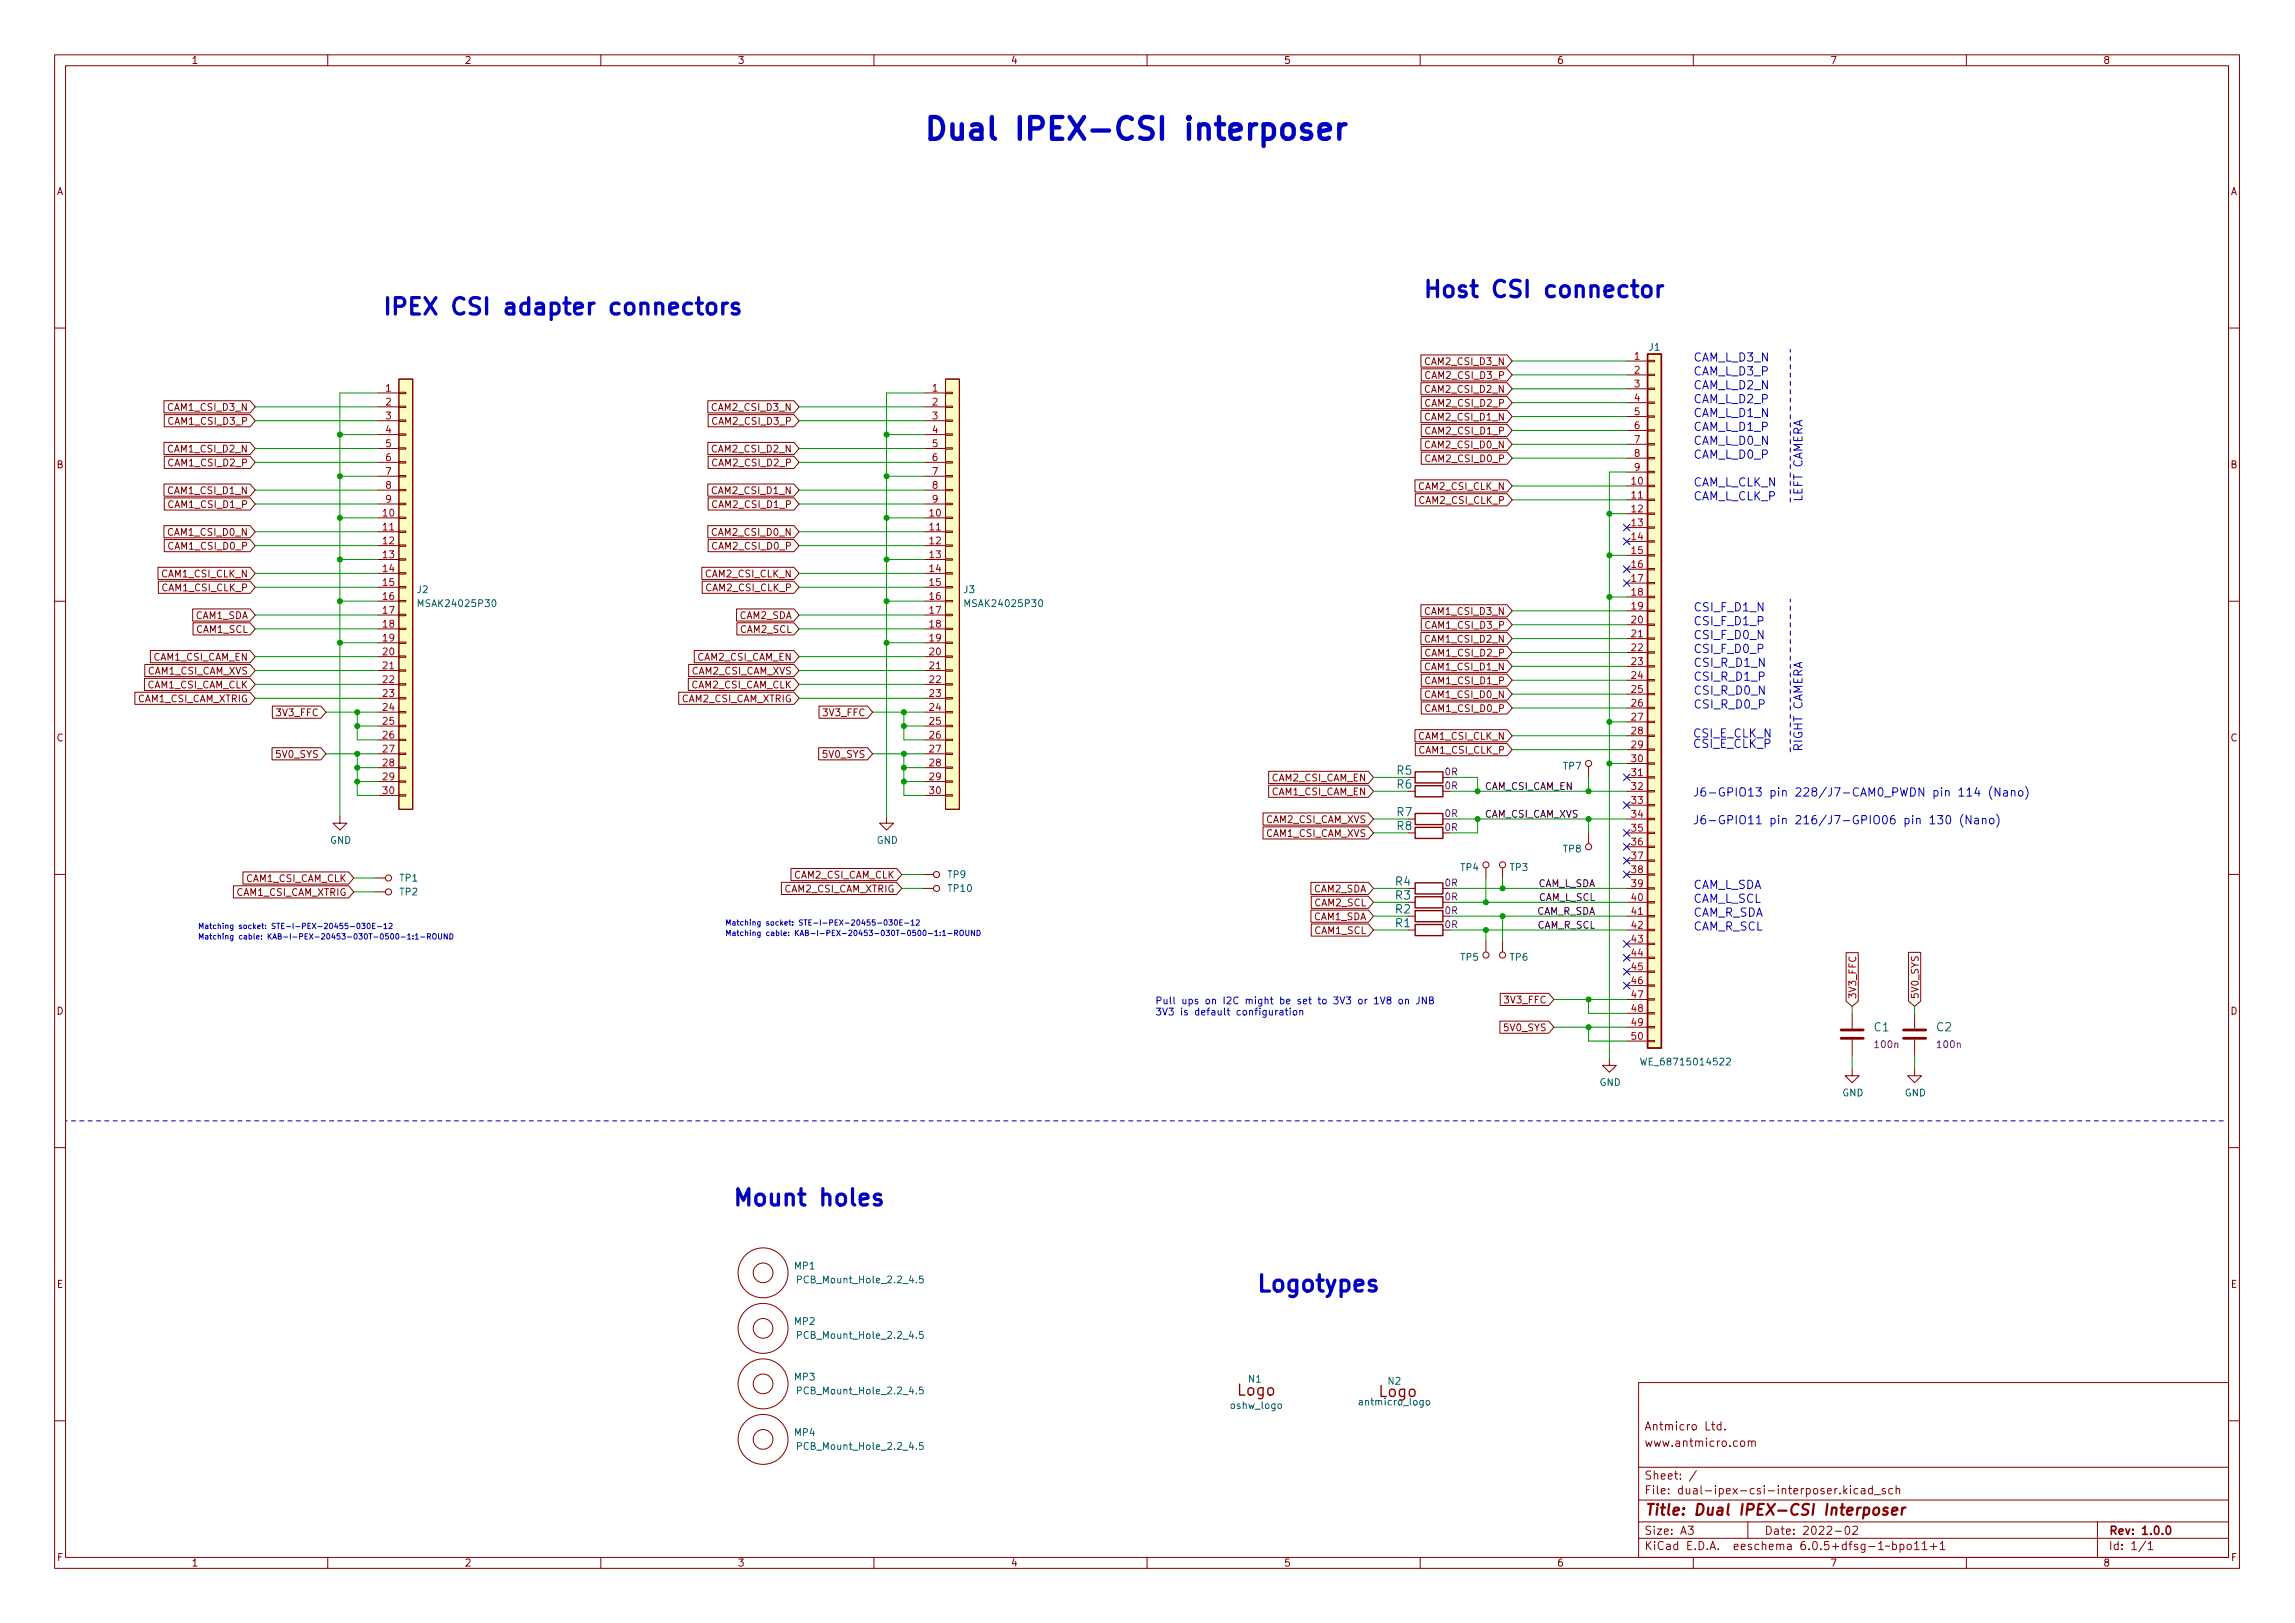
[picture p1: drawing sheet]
<svg xmlns="http://www.w3.org/2000/svg" width="420mm" height="297mm" viewBox="0 0 420 297" stroke-linecap="round" stroke-linejoin="round" font-family="sans-serif">
<defs><g id="words">
<text font-size="5.6" fill="#0000c2" x="168.9" y="25.6">Dual IPEX-CSI interposer</text>
<g font-size="4.2" fill="#0000c2">
<text x="69.8" y="57.6">IPEX CSI adapter connectors</text>
<text x="260.3" y="54.4">Host CSI connector</text>
<text x="134" y="220.7">Mount holes</text>
<text x="229.9" y="236.4">Logotypes</text>
</g>
<g font-size="2.8" fill="#840000">
<text x="226.6" y="255.4">Logo</text>
<text x="301" y="277.3">Title: Dual IPEX-CSI Interposer</text>
</g>
<text font-size="2.8" fill="#006464" x="252.5" y="255.7">Logo</text>
<g font-size="2.1" fill="#0000c2">
<text x="310" y="68.7">CAM_L_D3_P</text>
<text x="310" y="71.3">CAM_L_D2_N</text>
<text x="310" y="66.2">CAM_L_D3_N</text>
<text x="310" y="73.8">CAM_L_D2_P</text>
<text x="310" y="76.3">CAM_L_D1_N</text>
<text x="310" y="78.9">CAM_L_D1_P</text>
<text x="310" y="81.4">CAM_L_D0_N</text>
<text x="310" y="84">CAM_L_D0_P</text>
<text x="310" y="89">CAM_L_CLK_N</text>
<text x="310" y="91.6">CAM_L_CLK_P</text>
<text x="330" y="91.9" transform="rotate(-90 330 91.9)">LEFT CAMERA</text>
<text x="310" y="111.9">CSI_F_D1_N</text>
<text x="310" y="117">CSI_F_D0_N</text>
<text x="310" y="114.4">CSI_F_D1_P</text>
<text x="310" y="119.5">CSI_F_D0_P</text>
<text x="310" y="122.1">CSI_R_D1_N</text>
<text x="310" y="124.6">CSI_R_D1_P</text>
<text x="310" y="129.7">CSI_R_D0_P</text>
<text x="310" y="127.1">CSI_R_D0_N</text>
<text x="309.9" y="135">CSI_E_CLK_N</text>
<text x="309.9" y="136.9">CSI_E_CLK_P</text>
<text x="330" y="137.6" transform="rotate(-90 330 137.6)">RIGHT CAMERA</text>
<text x="309.9" y="145.8">J6-GPIO13 pin 228/J7-CAM0_PWDN pin 114 (Nano)</text>
<text x="309.9" y="150.9">J6-GPIO11 pin 216/J7-GPIO06 pin 130 (Nano)</text>
<text x="310" y="162.7">CAM_L_SDA</text>
<text x="310" y="165.2">CAM_L_SCL</text>
<text x="310" y="167.8">CAM_R_SDA</text>
<text x="310" y="170.3">CAM_R_SCL</text>
</g>
<g font-size="2.1" fill="#006464">
<text x="255.8" y="141.8">R5</text>
<text x="255.8" y="149.4">R7</text>
<text x="255.8" y="144.3">R6</text>
<text x="255.8" y="151.9">R8</text>
<text x="255.5" y="167.2">R2</text>
<text x="255.5" y="164.6">R3</text>
<text x="255.5" y="162.1">R4</text>
<text x="255.5" y="169.7">R1</text>
<text x="343.1" y="188.8">C1</text>
<text x="354.6" y="188.8">C2</text>
</g>
<g font-size="2.1" fill="#840000">
<text x="301" y="261.8">Antmicro Ltd.</text>
<text x="301" y="264.8">www.antmicro.com</text>
<text x="301" y="273.5">File: dual-ipex-csi-interposer.kicad_sch</text>
<text x="301" y="270.8">Sheet: /</text>
<text x="301" y="280.9">Size: A3</text>
<text x="323" y="280.9">Date: 2022-02</text>
<text x="386" y="280.9">Rev: 1.0.0</text>
<text x="301" y="283.7">KiCad E.D.A. eeschema 6.0.5+dfsg-1~bpo11+1</text>
<text x="386" y="283.7">Id: 1/1</text>
</g>
<g font-size="1.8" fill="#840000">
<text x="35" y="11.7">1</text>
<text x="85" y="11.7">2</text>
<text x="135" y="11.7">3</text>
<text x="185" y="11.7">4</text>
<text x="235" y="11.7">5</text>
<text x="285" y="11.7">6</text>
<text x="335" y="11.7">7</text>
<text x="385" y="11.7">8</text>
<text x="10.3" y="35.7">A</text>
<text x="408.3" y="35.7">A</text>
<text x="261.1" y="71.9">CAM2_CSI_D2_N</text>
<text x="261.1" y="66.8">CAM2_CSI_D3_N</text>
<text x="261.2" y="69.3">CAM2_CSI_D3_P</text>
<text x="31" y="75.2">CAM1_CSI_D3_N</text>
<text x="31.1" y="77.7">CAM1_CSI_D3_P</text>
<text x="130.6" y="75.2">CAM2_CSI_D3_N</text>
<text x="130.7" y="77.7">CAM2_CSI_D3_P</text>
<text x="261.1" y="77">CAM2_CSI_D1_N</text>
<text x="261.2" y="74.4">CAM2_CSI_D2_P</text>
<text x="31" y="82.8">CAM1_CSI_D2_N</text>
<text x="130.6" y="82.8">CAM2_CSI_D2_N</text>
<text x="261.1" y="82">CAM2_CSI_D0_N</text>
<text x="261.2" y="79.5">CAM2_CSI_D1_P</text>
<text x="10.3" y="85.7">B</text>
<text x="31.1" y="85.3">CAM1_CSI_D2_P</text>
<text x="130.7" y="85.3">CAM2_CSI_D2_P</text>
<text x="259.8" y="89.7">CAM2_CSI_CLK_N</text>
<text x="261.2" y="84.6">CAM2_CSI_D0_P</text>
<text x="408.3" y="85.7">B</text>
<text x="31" y="90.4">CAM1_CSI_D1_N</text>
<text x="31.1" y="93">CAM1_CSI_D1_P</text>
<text x="130.6" y="90.4">CAM2_CSI_D1_N</text>
<text x="130.7" y="93">CAM2_CSI_D1_P</text>
<text x="259.9" y="92.2">CAM2_CSI_CLK_P</text>
<text x="31" y="98">CAM1_CSI_D0_N</text>
<text x="31.1" y="100.6">CAM1_CSI_D0_P</text>
<text x="130.6" y="98">CAM2_CSI_D0_N</text>
<text x="130.7" y="100.6">CAM2_CSI_D0_P</text>
<text x="29.6" y="105.7">CAM1_CSI_CLK_N</text>
<text x="129.2" y="105.7">CAM2_CSI_CLK_N</text>
<text x="29.7" y="108.2">CAM1_CSI_CLK_P</text>
<text x="35.7" y="113.3">CAM1_SDA</text>
<text x="129.3" y="108.2">CAM2_CSI_CLK_P</text>
<text x="135.3" y="113.3">CAM2_SDA</text>
<text x="261.1" y="112.5">CAM1_CSI_D3_N</text>
<text x="35.9" y="115.8">CAM1_SCL</text>
<text x="135.5" y="115.8">CAM2_SCL</text>
<text x="261.1" y="117.6">CAM1_CSI_D2_N</text>
<text x="261.2" y="115.1">CAM1_CSI_D3_P</text>
<text x="26.9" y="126">CAM1_CSI_CAM_CLK</text>
<text x="27" y="123.4">CAM1_CSI_CAM_XVS</text>
<text x="28.1" y="120.9">CAM1_CSI_CAM_EN</text>
<text x="126.5" y="126">CAM2_CSI_CAM_CLK</text>
<text x="126.6" y="123.4">CAM2_CSI_CAM_XVS</text>
<text x="127.6" y="120.9">CAM2_CSI_CAM_EN</text>
<text x="261.1" y="122.7">CAM1_CSI_D1_N</text>
<text x="261.2" y="125.2">CAM1_CSI_D1_P</text>
<text x="261.2" y="120.1">CAM1_CSI_D2_P</text>
<text x="25.1" y="128.5">CAM1_CSI_CAM_XTRIG</text>
<text x="50.9" y="131.1">3V3_FFC</text>
<text x="124.7" y="128.5">CAM2_CSI_CAM_XTRIG</text>
<text x="150.9" y="131.1">3V3_FFC</text>
<text x="261.1" y="127.8">CAM1_CSI_D0_N</text>
<text x="261.2" y="130.3">CAM1_CSI_D0_P</text>
<text x="10.3" y="135.7">C</text>
<text x="259.8" y="135.4">CAM1_CSI_CLK_N</text>
<text x="259.9" y="137.9">CAM1_CSI_CLK_P</text>
<text x="408.3" y="135.7">C</text>
<text x="50.8" y="138.7">5V0_SYS</text>
<text x="150.8" y="138.7">5V0_SYS</text>
<text x="232.8" y="143">CAM2_CSI_CAM_EN</text>
<text x="232.8" y="145.5">CAM1_CSI_CAM_EN</text>
<text x="231.7" y="150.6">CAM2_CSI_CAM_XVS</text>
<text x="231.7" y="153.2">CAM1_CSI_CAM_XVS</text>
<text x="44.9" y="161.4">CAM1_CSI_CAM_CLK</text>
<text x="145.3" y="160.8">CAM2_CSI_CAM_CLK</text>
<text x="43.2" y="164">CAM1_CSI_CAM_XTRIG</text>
<text x="143.5" y="163.3">CAM2_CSI_CAM_XTRIG</text>
<text x="240.5" y="163.3">CAM2_SDA</text>
<text x="240.7" y="165.9">CAM2_SCL</text>
<text x="240.5" y="168.4">CAM1_SDA</text>
<text x="240.7" y="170.9">CAM1_SCL</text>
<text x="10.3" y="185.7">D</text>
<text x="275.6" y="183.6">3V3_FFC</text>
<text x="339.8" y="182.9" transform="rotate(-90 339.8 182.9)">3V3_FFC</text>
<text x="351.2" y="182.9" transform="rotate(-90 351.2 182.9)">5V0_SYS</text>
<text x="408.3" y="185.7">D</text>
<text x="275.5" y="188.7">5V0_SYS</text>
<text x="10.4" y="235.7">E</text>
<text x="408.4" y="235.7">E</text>
<text x="10.4" y="285.7">F</text>
<text x="35" y="286.7">1</text>
<text x="85" y="286.7">2</text>
<text x="135" y="286.7">3</text>
<text x="185" y="286.7">4</text>
<text x="235" y="286.7">5</text>
<text x="285" y="286.7">6</text>
<text x="335" y="286.7">7</text>
<text x="385" y="286.7">8</text>
<text x="408.4" y="285.7">F</text>
</g>
<g font-size="1.8" fill="#a90000">
<text x="299.2" y="65.8">1</text>
<text x="70.6" y="71.7">1</text>
<text x="170.7" y="71.7">1</text>
<text x="299.2" y="68.4">2</text>
<text x="299.2" y="70.9">3</text>
<text x="70.6" y="74.2">2</text>
<text x="70.6" y="76.7">3</text>
<text x="170.7" y="74.2">2</text>
<text x="170.7" y="76.7">3</text>
<text x="299.2" y="73.4">4</text>
<text x="299.2" y="76">5</text>
<text x="70.6" y="79.3">4</text>
<text x="70.6" y="81.8">5</text>
<text x="170.7" y="79.3">4</text>
<text x="170.7" y="81.8">5</text>
<text x="299.2" y="78.5">6</text>
<text x="299.2" y="81.1">7</text>
<text x="299.2" y="83.6">8</text>
<text x="70.6" y="84.4">6</text>
<text x="70.6" y="86.9">7</text>
<text x="70.6" y="89.4">8</text>
<text x="170.7" y="84.4">6</text>
<text x="170.7" y="86.9">7</text>
<text x="170.7" y="89.4">8</text>
<text x="298.7" y="88.7">10</text>
<text x="299.2" y="86.1">9</text>
<text x="70.1" y="94.5">10</text>
<text x="70.6" y="92">9</text>
<text x="170.2" y="94.5">10</text>
<text x="170.7" y="92">9</text>
<text x="298.7" y="91.2">11</text>
<text x="298.7" y="93.8">12</text>
<text x="70.1" y="97.1">11</text>
<text x="70.1" y="99.6">12</text>
<text x="170.2" y="97.1">11</text>
<text x="170.2" y="99.6">12</text>
<text x="298.7" y="96.3">13</text>
<text x="298.7" y="98.8">14</text>
<text x="298.7" y="101.4">15</text>
<text x="70.1" y="102.1">13</text>
<text x="70.1" y="104.7">14</text>
<text x="70.1" y="107.2">15</text>
<text x="170.2" y="102.1">13</text>
<text x="170.2" y="104.7">14</text>
<text x="170.2" y="107.2">15</text>
<text x="298.7" y="103.9">16</text>
<text x="298.7" y="106.5">17</text>
<text x="70.1" y="109.8">16</text>
<text x="70.1" y="112.3">17</text>
<text x="170.2" y="109.8">16</text>
<text x="170.2" y="112.3">17</text>
<text x="298.7" y="109">18</text>
<text x="298.7" y="111.5">19</text>
<text x="70.1" y="114.8">18</text>
<text x="70.1" y="117.4">19</text>
<text x="70.1" y="119.9">20</text>
<text x="170.2" y="114.8">18</text>
<text x="170.2" y="117.4">19</text>
<text x="170.2" y="119.9">20</text>
<text x="298.7" y="114.1">20</text>
<text x="298.7" y="116.6">21</text>
<text x="298.7" y="119.2">22</text>
<text x="70.1" y="122.5">21</text>
<text x="70.1" y="125">22</text>
<text x="170.2" y="122.5">21</text>
<text x="170.2" y="125">22</text>
<text x="298.7" y="121.7">23</text>
<text x="298.7" y="124.2">24</text>
<text x="70.1" y="127.5">23</text>
<text x="70.1" y="130.1">24</text>
<text x="170.2" y="127.5">23</text>
<text x="170.2" y="130.1">24</text>
<text x="298.7" y="126.8">25</text>
<text x="298.7" y="129.3">26</text>
<text x="298.7" y="131.9">27</text>
<text x="70.1" y="132.6">25</text>
<text x="70.1" y="135.2">26</text>
<text x="70.1" y="137.7">27</text>
<text x="170.2" y="132.6">25</text>
<text x="170.2" y="135.2">26</text>
<text x="170.2" y="137.7">27</text>
<text x="298.7" y="134.4">28</text>
<text x="298.7" y="136.9">29</text>
<text x="70.1" y="140.2">28</text>
<text x="70.1" y="142.8">29</text>
<text x="170.2" y="140.2">28</text>
<text x="170.2" y="142.8">29</text>
<text x="298.7" y="139.5">30</text>
<text x="298.7" y="142">31</text>
<text x="70.1" y="145.3">30</text>
<text x="170.2" y="145.3">30</text>
<text x="298.7" y="144.6">32</text>
<text x="298.7" y="147.1">33</text>
<text x="298.7" y="149.6">34</text>
<text x="298.7" y="152.2">35</text>
<text x="298.7" y="154.7">36</text>
<text x="298.7" y="157.3">37</text>
<text x="298.7" y="159.8">38</text>
<text x="298.7" y="162.3">39</text>
<text x="298.7" y="164.9">40</text>
<text x="298.7" y="167.4">41</text>
<text x="298.7" y="170">42</text>
<text x="298.7" y="172.5">43</text>
<text x="298.7" y="175">44</text>
<text x="298.7" y="177.6">45</text>
<text x="298.7" y="180.1">46</text>
<text x="298.7" y="182.7">47</text>
<text x="298.7" y="185.2">48</text>
<text x="298.7" y="187.7">49</text>
<text x="298.7" y="190.3">50</text>
</g>
<g font-size="1.8" fill="#006464">
<text x="301.9" y="64.2">J1</text>
<text x="76.4" y="108.5">J2</text>
<text x="77" y="111.1">MSAK24025P30</text>
<text x="176.5" y="108.5">J3</text>
<text x="177.1" y="111.1">MSAK24025P30</text>
<text x="286.2" y="140.8">TP7</text>
<text x="60.4" y="154.4">GND</text>
<text x="160.5" y="154.4">GND</text>
<text x="73.2" y="161.3">TP1</text>
<text x="173.5" y="160.7">TP9</text>
<text x="267.4" y="159.4">TP4</text>
<text x="276.5" y="159.4">TP3</text>
<text x="286.2" y="156">TP8</text>
<text x="73.2" y="163.9">TP2</text>
<text x="173.6" y="163.2">TP10</text>
<text x="267.4" y="175.8">TP5</text>
<text x="276.5" y="175.8">TP6</text>
<text x="301.3" y="195">WE_68715014522</text>
<text x="292.8" y="198.7">GND</text>
<text x="337.3" y="200.6">GND</text>
<text x="348.7" y="200.6">GND</text>
<text x="145.5" y="232.3">MP1</text>
<text x="146.6" y="234.9">PCB_Mount_Hole_2.2_4.5</text>
<text x="145.5" y="242.5">MP2</text>
<text x="146.6" y="245">PCB_Mount_Hole_2.2_4.5</text>
<text x="145.5" y="252.6">MP3</text>
<text x="146.6" y="255.2">PCB_Mount_Hole_2.2_4.5</text>
<text x="225.4" y="257.8">oshw_logo</text>
<text x="228.6" y="253">N1</text>
<text x="249.2" y="257.2">antmicro_logo</text>
<text x="254.1" y="253.4">N2</text>
<text x="145.5" y="262.8">MP4</text>
<text x="146.6" y="265.3">PCB_Mount_Hole_2.2_4.5</text>
</g>
<g font-size="1.8" fill="#840084">
<text x="264.6" y="141.9">0R</text>
<text x="264.6" y="149.5">0R</text>
<text x="264.6" y="144.4">0R</text>
<text x="264.6" y="152.1">0R</text>
<text x="264.6" y="167.3">0R</text>
<text x="264.6" y="164.8">0R</text>
<text x="264.6" y="162.2">0R</text>
<text x="264.6" y="169.8">0R</text>
<text x="343.4" y="191.8">100n</text>
<text x="354.8" y="191.8">100n</text>
</g>
<g font-size="1.8" fill="#0f0f0f">
<text x="271.8" y="149.6">CAM_CSI_CAM_XVS</text>
<text x="271.8" y="144.6">CAM_CSI_CAM_EN</text>
<text x="281.1" y="167.4">CAM_R_SDA</text>
<text x="281.3" y="162.3">CAM_L_SDA</text>
<text x="281.5" y="164.9">CAM_L_SCL</text>
<text x="281.3" y="170">CAM_R_SCL</text>
</g>
<g font-size="1.8" fill="#0000c2">
<text x="211.5" y="183.8">Pull ups on I2C might be set to 3V3 or 1V8 on JNB</text>
<text x="211.5" y="185.8">3V3 is default configuration</text>
</g>
<g font-size="1.4" fill="#0000c2">
<text x="36.2" y="171.9">Matching cable: KAB-I-PEX-20453-030T-0500-1:1-ROUND</text>
<text x="36.2" y="170">Matching socket: STE-I-PEX-20455-030E-12</text>
<text x="132.7" y="171.3">Matching cable: KAB-I-PEX-20453-030T-0500-1:1-ROUND</text>
<text x="132.7" y="169.4">Matching socket: STE-I-PEX-20455-030E-12</text>
</g>
</g></defs>
<g fill="none" stroke="#840000" stroke-width=".18">
<path d="M10 10h400v277h-400zM12 12h396v273h-396zM60 10v2M110 10v2M160 10v2M210 10v2M260 10v2M310 10v2M360 10v2M10 60h2M30 73.3h15.8l.9 1.2-.9 1.1h-15.8zM30.1 75.9h15.7l.9 1.1-.9 1.1h-15.7z"/>
<path d="M69.2 71.9h3.8M69.2 74.5h3.8M69.2 77h3.8M69.2 79.5h3.8M73 69.4h2.6v78.7h-2.6zM73 79.4h1.3v.3h-1.3zM73 76.9h1.3v.2h-1.3zM73 74.3h1.3v.3h-1.3zM73 71.8h1.3v.2h-1.3zM129.6 73.3h15.8l.9 1.2-.9 1.1h-15.8zM129.6 75.9h15.8l.9 1.1-.9 1.1h-15.8zM169.3 71.9h3.8"/>
<path d="M169.3 74.5h3.8M169.3 77h3.8M169.3 79.5h3.8M173.1 69.4h2.5v78.7h-2.5zM173.1 79.4h1.3v.3h-1.3zM173.1 76.9h1.3v.2h-1.3zM173.1 74.3h1.3v.3h-1.3zM173.1 71.8h1.3v.2h-1.3zM260.1 70h15.8l1 1.2-1 1.1h-15.8zM260.1 65h15.8l1 1.1-1 1.1h-15.8zM260.1 75.1h15.8l1 1.1-1 1.1h-15.8zM260.2 67.5h15.7l1 1.1-1 1.1h-15.7z"/>
<path d="M260.2 72.6h15.7l1 1.1-1 1.1h-15.7zM260.2 77.7h15.7l1 1.1-1 1.1h-15.7zM297.8 66.1h3.8M297.8 68.6h3.8M297.8 71.2h3.8M297.8 73.7h3.8M297.8 76.2h3.8M297.8 78.8h3.8M301.6 78.6h1.3v.3h-1.3zM301.6 76.1h1.3v.3h-1.3zM301.6 73.6h1.3v.2h-1.3zM301.6 71h1.3v.3h-1.3z"/>
<path d="M301.6 68.5h1.3v.2h-1.3zM301.6 65.9h1.3v.3h-1.3zM408 60h2M30 81h15.8l.9 1.1-.9 1.1h-15.8zM30 96.2h15.8l.9 1.1-.9 1.1h-15.8zM30 88.6h15.8l.9 1.1-.9 1.1h-15.8zM30.1 83.5h15.7l.9 1.1-.9 1.1h-15.7zM30.1 91.1h15.7l.9 1.1-.9 1.2h-15.7zM30.1 98.7h15.7l.9 1.2-.9 1.1h-15.7zM69.2 94.8h3.8M69.2 97.3h3.8M69.2 99.9h3.8"/>
<path d="M69.2 82.1h3.8M69.2 84.6h3.8M69.2 87.2h3.8M69.2 89.7h3.8M69.2 92.2h3.8M73 99.7h1.3v.3h-1.3zM73 97.2h1.3v.2h-1.3zM73 94.7h1.3v.2h-1.3zM73 92.1h1.3v.3h-1.3zM73 89.6h1.3v.2h-1.3zM73 87h1.3v.3h-1.3zM73 84.5h1.3v.2h-1.3z"/>
<path d="M73 82h1.3v.2h-1.3zM129.6 81h15.8l.9 1.1-.9 1.1h-15.8zM129.6 96.2h15.8l.9 1.1-.9 1.1h-15.8zM129.6 88.6h15.8l.9 1.1-.9 1.1h-15.8zM129.6 91.1h15.8l.9 1.1-.9 1.2h-15.8zM129.6 98.7h15.8l.9 1.2-.9 1.1h-15.8zM129.6 83.5h15.8l.9 1.1-.9 1.1h-15.8zM169.3 94.8h3.8M169.3 97.3h3.8M169.3 99.9h3.8M169.3 82.1h3.8M169.3 84.6h3.8"/>
<path d="M169.3 87.2h3.8M169.3 89.7h3.8M169.3 92.2h3.8M173.1 99.7h1.3v.3h-1.3zM173.1 97.2h1.3v.2h-1.3zM173.1 94.7h1.3v.2h-1.3zM173.1 92.1h1.3v.3h-1.3zM173.1 89.6h1.3v.2h-1.3zM173.1 87h1.3v.3h-1.3zM173.1 84.5h1.3v.2h-1.3zM173.1 82h1.3v.2h-1.3zM259 87.8h16.9l1 1.1-1 1.1h-16.9z"/>
<path d="M259.1 90.4h16.8l1 1.1-1 1.1h-16.8zM260.1 80.2h15.8l1 1.1-1 1.1h-15.8zM260.2 82.7h15.7l1 1.2-1 1.1h-15.7zM297.8 88.9h3.8M297.8 91.5h3.8M297.8 94h3.8M297.8 96.6h3.8M297.8 99.1h3.8M297.8 81.3h3.8M297.8 83.9h3.8M297.8 86.4h3.8M301.6 99h1.3v.2h-1.3z"/>
<path d="M301.6 96.4h1.3v.3h-1.3zM301.6 93.9h1.3v.2h-1.3zM301.6 91.3h1.3v.3h-1.3zM301.6 88.8h1.3v.3h-1.3zM301.6 86.3h1.3v.2h-1.3zM301.6 83.7h1.3v.3h-1.3zM301.6 81.2h1.3v.2h-1.3zM10 110h2M27.5 119.1h18.3l.9 1.1-.9 1.1h-18.3zM28.9 103.8h16.9l.9 1.1-.9 1.2h-16.9zM29 106.4h16.8l.9 1.1-.9 1.1h-16.8zM35.3 111.4h10.5l.9 1.2-.9 1.1h-10.5z"/>
<path d="M35.3 114h10.5l.9 1.1-.9 1.1h-10.5zM69.2 110h3.8M69.2 102.4h3.8M69.2 104.9h3.8M69.2 107.5h3.8M69.2 112.6h3.8M69.2 115.1h3.8M69.2 117.6h3.8M73 117.5h1.3v.3h-1.3zM73 115h1.3v.2h-1.3zM73 112.4h1.3v.3h-1.3zM73 109.9h1.3v.2h-1.3z"/>
<path d="M73 107.4h1.3v.2h-1.3zM73 104.8h1.3v.3h-1.3zM73 102.3h1.3v.2h-1.3zM127.1 119.1h18.3l.9 1.1-.9 1.1h-18.3zM128.5 103.8h16.9l.9 1.1-.9 1.2h-16.9zM128.6 106.4h16.8l.9 1.1-.9 1.1h-16.8zM134.8 111.4h10.6l.9 1.2-.9 1.1h-10.6zM134.9 114h10.5l.9 1.1-.9 1.1h-10.5zM169.3 110h3.8M169.3 102.4h3.8M169.3 104.9h3.8M169.3 107.5h3.8"/>
<path d="M169.3 112.6h3.8M169.3 115.1h3.8M169.3 117.6h3.8M173.1 117.5h1.3v.3h-1.3zM173.1 115h1.3v.2h-1.3zM173.1 112.4h1.3v.3h-1.3zM173.1 109.9h1.3v.2h-1.3zM173.1 107.4h1.3v.2h-1.3zM173.1 104.8h1.3v.3h-1.3zM173.1 102.3h1.3v.2h-1.3zM260.1 110.7h15.8l1 1.1-1 1.1h-15.8zM260.1 115.8h15.8l1 1.1-1 1.1h-15.8z"/>
<path d="M260.2 113.2h15.7l1 1.1-1 1.1h-15.7zM260.2 118.3h15.7l1 1.1-1 1.1h-15.7zM297.8 101.6h3.8M297.8 104.2h3.8M297.8 106.7h3.8M297.8 109.3h3.8M297.8 111.8h3.8M297.8 114.3h3.8M297.8 116.9h3.8M297.8 119.4h3.8M301.6 119.3h1.3v.2h-1.3zM301.6 116.7h1.3v.3h-1.3z"/>
<path d="M301.6 114.2h1.3v.3h-1.3zM301.6 111.7h1.3v.2h-1.3zM301.6 109.1h1.3v.3h-1.3zM301.6 106.6h1.3v.2h-1.3zM301.6 104h1.3v.3h-1.3zM301.6 101.5h1.3v.3h-1.3zM408 110h2M24.7 126.7h21.1l.9 1.1-.9 1.1h-21.1zM26.4 124.1h19.4l.9 1.2-.9 1.1h-19.4zM26.5 121.6h19.3l.9 1.1-.9 1.1h-19.3zM49.8 136.8h8.9l1 1.2-1 1.1h-8.9zM49.9 129.2h8.8l1 1.1-1 1.2h-8.8z"/>
<path d="M69.2 120.2h3.8M69.2 122.7h3.8M69.2 125.3h3.8M69.2 127.8h3.8M69.2 130.3h3.8M69.2 132.9h3.8M69.2 135.4h3.8M69.2 138h3.8M73 137.8h1.3v.3h-1.3zM73 135.3h1.3v.2h-1.3zM73 132.8h1.3v.2h-1.3zM73 130.2h1.3v.3h-1.3z"/>
<path d="M73 127.7h1.3v.2h-1.3zM73 125.1h1.3v.3h-1.3zM73 122.6h1.3v.2h-1.3zM73 120.1h1.3v.2h-1.3zM124.3 126.7h21.1l.9 1.1-.9 1.1h-21.1zM126 124.1h19.4l.9 1.2-.9 1.1h-19.4zM126.1 121.6h19.3l.9 1.1-.9 1.1h-19.3zM149.9 136.8h8.9l1 1.2-1 1.1h-8.9zM149.9 129.2h8.9l1 1.1-1 1.2h-8.9zM169.3 120.2h3.8M169.3 122.7h3.8M169.3 125.3h3.8"/>
<path d="M169.3 127.8h3.8M169.3 130.3h3.8M169.3 132.9h3.8M169.3 135.4h3.8M169.3 138h3.8M173.1 137.8h1.3v.3h-1.3zM173.1 135.3h1.3v.2h-1.3zM173.1 132.8h1.3v.2h-1.3zM173.1 130.2h1.3v.3h-1.3zM173.1 127.7h1.3v.2h-1.3zM173.1 125.1h1.3v.3h-1.3zM173.1 122.6h1.3v.2h-1.3z"/>
<path d="M173.1 120.1h1.3v.2h-1.3zM259 133.5h16.9l1 1.2-1 1.1h-16.9zM259.1 136.1h16.8l1 1.1-1 1.1h-16.8zM260.1 125.9h15.8l1 1.1-1 1.1h-15.8zM260.1 120.8h15.8l1 1.2-1 1.1h-15.8zM260.2 128.5h15.7l1 1.1-1 1.1h-15.7zM260.2 123.4h15.7l1 1.1-1 1.1h-15.7zM297.8 122h3.8M297.8 124.5h3.8M297.8 127h3.8M297.8 129.6h3.8M297.8 132.1h3.8"/>
<path d="M297.8 134.7h3.8M297.8 137.2h3.8M297.8 139.7h3.8M301.6 139.6h1.3v.3h-1.3zM301.6 137.1h1.3v.2h-1.3zM301.6 134.5h1.3v.3h-1.3zM301.6 132h1.3v.2h-1.3zM301.6 129.4h1.3v.3h-1.3zM301.6 126.9h1.3v.3h-1.3zM301.6 124.4h1.3v.2h-1.3zM301.6 121.8h1.3v.3h-1.3zM44.5 159.6h19.3l1 1.1-1 1.1h-19.3z"/>
<path d="M62.2 149.4v1.3h1.3l-1.3 1.2-1.2-1.2h1.2M69.2 140.5h3.8M69.2 143h3.8M69.2 145.6h3.8M73 145.5h1.3v.2h-1.3zM73 142.9h1.3v.3h-1.3zM73 140.4h1.3v.2h-1.3zM75.6 148.1h.1M144.8 158.9h19.3l1 1.2-1 1.1h-19.3zM162.3 149.4v1.3h1.3l-1.3 1.2-1.3-1.2h1.3M169.3 140.5h3.8M169.3 143h3.8"/>
<path d="M169.3 145.6h3.8M173.1 145.5h1.3v.2h-1.3zM173.1 142.9h1.3v.3h-1.3zM173.1 140.4h1.3v.2h-1.3zM175.6 148.1h.1M231.2 148.8h19.3l1 1.1-1 1.1h-19.3zM231.2 151.3h19.3l1 1.1-1 1.1h-19.3zM232.3 143.7h18.2l1 1.1-1 1.1h-18.2zM232.3 141.2h18.2l1 1.1-1 1.1h-18.2zM272 158.9v1.9M275.1 158.9v1.9M290.8 140.4v1.9"/>
<path d="M290.8 152.4v1.9M297.8 142.3h3.8M297.8 144.8h3.8M297.8 147.4h3.8M297.8 149.9h3.8M297.8 152.4h3.8M297.8 155h3.8M297.8 157.5h3.8M301.6 159.9h1.3v.3h-1.3zM301.6 157.4h1.3v.2h-1.3zM301.6 154.8h1.3v.3h-1.3zM301.6 152.3h1.3v.3h-1.3z"/>
<path d="M301.6 149.8h1.3v.2h-1.3zM301.6 147.2h1.3v.3h-1.3zM301.6 144.7h1.3v.2h-1.3zM301.6 142.1h1.3v.3h-1.3zM10 160h2M42.7 162.1h21.1l1 1.1-1 1.1h-21.1zM68.6 160.7h1.9M68.6 163.2h1.9M143.1 161.5h21l1 1.1-1 1.1h-21zM168.9 160.1h1.9M168.9 162.6h1.9M240 166.6h10.5l1 1.1-1 1.1h-10.5z"/>
<path d="M240 161.5h10.5l1 1.1-1 1.1h-10.5zM240.1 169.1h10.4l1 1.1-1 1.1h-10.4zM240.1 164h10.4l1 1.1-1 1.1h-10.4zM257.8 170.2h1.3M257.8 167.7h1.3M257.8 165.1h1.3M257.8 162.6h1.3M272 172.2v2M275.1 172.2v2M297.8 160.1h3.8M297.8 170.2h3.8M297.8 167.7h3.8"/>
<path d="M297.8 165.1h3.8M297.8 162.6h3.8M297.8 172.8h3.8M297.8 175.3h3.8M297.8 177.8h3.8M301.6 177.7h1.3v.3h-1.3zM301.6 175.2h1.3v.2h-1.3zM301.6 172.6h1.3v.3h-1.3zM301.6 170.1h1.3v.2h-1.3zM301.6 167.5h1.3v.3h-1.3zM301.6 165h1.3v.3h-1.3zM301.6 162.5h1.3v.2h-1.3z"/>
<path d="M338 174.4h2.2v8.8l-1.1 1-1.1-1zM349.4 174.3h2.2v8.9l-1.1 1-1.1-1zM408 160h2M274.6 186.9h8.9l1 1.1-1 1.1h-8.9zM274.7 181.8h8.8l1 1.1-1 1.1h-8.8zM294.6 193.7v1.3h1.3l-1.3 1.3-1.2-1.3h1.2M297.8 180.4h3.8M297.8 182.9h3.8M297.8 185.5h3.8M297.8 188h3.8M297.8 190.5h3.8M301.6 190.4h1.3v.3h-1.3z"/>
<path d="M301.6 187.9h1.3v.2h-1.3zM301.6 185.3h1.3v.3h-1.3zM301.6 182.8h1.3v.2h-1.3zM301.6 180.2h1.3v.3h-1.3zM339.1 195.6v1.3h1.3l-1.3 1.3-1.3-1.3h1.3M339.1 185.5v2.8M339.1 190.3v2.8M350.5 195.6v1.3h1.3l-1.3 1.3-1.3-1.3h1.3M350.5 185.5v2.8M350.5 190.3v2.8M10 210h2M408 210h2"/>
<path d="M300 253h108v32h-108zM10 260h2M300 278.5h108M300 274.5h108M300 268.5h108M309.1 279.3h.9l-.5 .6 .4 .1v.7l-.2 .1h-.4l-.2-.1M310.6 269.1l-1.3 2M313.3 260.7h.6M313.6 260.2v1.3l.3 .2M315.1 260.8l-.5-.1-.2 .3v.4l.1 .2h.6M315.1 260.2v1.5M315.8 261.6v.1"/>
<path d="M318.8 263.8l.3-.1 .3 .3v.4l-.3 .3-.3-.1-.2-.2v-.4zM320 278.5v3M320.1 263.9l.2-.2 .3 .1 .1 .9M320.1 263.7v1M320.7 263.9l.2-.2 .4 .1 .1 .9M337.7 272.8l.4 .6M338 279.4l.1-.1a.8 .8 0 0 1 .6 .8 .8 .8 0 0 1-.6 .7 1 1 0 0 1-.1-1.4zM338.1 272.4l-.5 .6M338.8 271.9v.2M338.8 272.4v1M339.2 279.5l.6-.2 .2 .2 .1 .2-1 1.1h1M340.1 272.5l-.4-.1-.3 .3v.4l.2 .2h.5"/>
<path d="M340.8 272.5h.6v.9M341.4 272.8h-.5a.29 .29 0 0 0-.2 .3 .29 .29 0 0 0 .2 .3l.5-.1M342.8 272.5l-.4-.1-.3 .3v.4l.1 .2h.6M342.8 271.9v1.5M343.1 273.6h1.2M345.1 272.5l-.3-.1-.2 .2v.2l.5 .2v.3h-.5M346.5 272.5l-.4-.1-.3 .3v.4l.1 .2h.6M347.1 272.6l.3-.2 .3 .1 .1 .9M347.1 271.9v1.5M384 278.5v6.5M408 260h2M60 285v2"/>
<path d="M110 285v2M160 285v2M210 285v2M260 285v2M300 281.5h108M310 285v2M336 280.2h1.1M346.5 282.7l.4-.1 .3 .3v.4l-.1 .2h-.6M346.5 282.1v1.5M347.9 282.7l.4-.1 .3 .3v.4l-.2 .2h-.5M347.9 282.6v1.5M349.2 282.8l.2-.2 .5 .2v.5l-.1 .2-.4 .1-.2-.1z"/>
<path d="M350.5 282.5l.4-.4v1.5M350.5 283.6h.9M351.9 282.5l.5-.4v1.5M351.9 283.6h.9M353.4 283h1.2M354 282.5v1.1M355.2 282.5l.4-.4v1.5M355.2 283.6h.9M360 285v2M392.9 282l-1.3 2M393.3 282.5l.4-.4v1.5M393.3 283.6h.8"/>
<circle cx="290.8" cy="139.7" r=".56"/>
<circle cx="272" cy="158.3" r=".56"/>
<circle cx="275.1" cy="158.3" r=".56"/>
<circle cx="290.8" cy="155" r=".56"/>
<circle cx="71.1" cy="163.2" r=".56"/>
<circle cx="71.1" cy="160.7" r=".56"/>
<circle cx="171.4" cy="162.6" r=".56"/>
<circle cx="171.4" cy="160.1" r=".56"/>
<circle cx="272" cy="174.8" r=".56"/>
<circle cx="275.1" cy="174.8" r=".56"/>
<circle cx="139.7" cy="233" r="4.6"/>
<circle cx="139.7" cy="233" r="1.8"/>
<circle cx="139.7" cy="243.1" r="4.6"/>
<circle cx="139.7" cy="253.3" r="4.6"/>
<circle cx="139.7" cy="253.3" r="1.8"/>
<circle cx="139.7" cy="243.1" r="1.8"/>
<circle cx="139.7" cy="263.4" r="4.6"/>
<circle cx="139.7" cy="263.4" r="1.8"/>
</g>
<path d="M396.8 279.4l.1-.1a.8 .8 0 0 1 .5 .8 .8 .8 0 0 1-.5 .7 1 1 0 0 1-.1-1.4z" fill="none" stroke="#840000" stroke-width=".3"/>
<path d="M343.1 276.1a.52 .52 0 0 1 .5-.2 .52 .52 0 0 1 .4 .4v.6a.55 .55 0 0 1-.5 .4 .55 .55 0 0 1-.6-.4zM345.6 276a.49 .49 0 0 0-.8 .3l.1 .2 .6 .2 .1 .2-.3 .3-.6-.1M346.4 276.6l1-.2-.1-.4-.5-.1-.4 .3v.9l.2 .1 .6-.1M348.3 275.9l-.2 1.3M348.9 275.9l-.4 .1-.3 .3" fill="none" stroke="#840000" stroke-width=".4"/>
<path d="M301.6 64.8h2.6v127h-2.6zM259.1 151.4h5.1v2.1h-5.1zM259.1 148.9h5.1v2h-5.1zM259.1 141.3h5.1v2h-5.1zM259.1 143.8h5.1v2h-5.1zM259.1 169.2h5.1v2h-5.1zM259.1 166.7h5.1v2h-5.1zM259.1 164.1h5.1v2.1h-5.1zM259.1 161.6h5.1v2h-5.1z" fill="none" stroke="#840000" stroke-width=".25"/>
<g fill="#ffffc2" stroke="#ffffc2" stroke-width=".18">
<path d="M173.1 69.4h2.5v78.7h-2.5z"/>
<path d="M73 69.4h2.6v78.7h-2.6z"/>
<path d="M301.6 64.8h2.6v127h-2.6z"/>
</g>
<g fill="none" stroke="#006464" stroke-width=".18">
<path d="M90.2 109.9l.2-.1a.68 .68 0 0 1 .4 .6 .68 .68 0 0 1-.4 .6l-.3-.5zM190.3 109.9l.1-.1a.68 .68 0 0 1 .5 .6 .68 .68 0 0 1-.5 .6l-.3-.5zM300.4 193.7l.3 1.2 .2-.9 .2 .9 .3-1.2M316.1 193.8l.5-.1 .2 .3-.8 .9h.8M146 234.2l.6-.1 .1-.1v-.4l-.7-.1v1.3M169 233.5h-.6l-.1 .6 .2-.1 .4 .1 .1 .2v.4l-.2 .1-.5-.1M146 244.4l.6-.1 .1-.2v-.3l-.7-.1v1.3M146 254.5h.6l.1-.2v-.3l-.7-.2v1.3M169 243.7h-.6l-.1 .6 .2-.1h.4l.1 .2v.4l-.2 .2-.5-.2M169 253.8h-.6l-.1 .7 .2-.2 .4 .1 .1 .2v.4l-.2 .1-.5-.1M234 257.1l.2-.2 .4 .2v.4l-.1 .2-.3 .1-.2-.1zM261.1 256.4l.2-.1 .4 .1v.5l-.1 .2-.3 .1-.2-.2z"/>
<path d="M146 264.7l.6-.1 .1-.2v-.3l-.7-.1v1.3M169 264h-.6l-.1 .6 .2-.1 .4 .1 .1 .1v.5l-.2 .1-.5-.1"/>
</g>
<path d="M337.1 190h4M337.1 188.5h4M348.5 190h4.1M348.5 188.5h4.1" fill="none" stroke="#840000" stroke-width=".51"/>
<path d="M129.8 55.6a.81 .81 0 0 1 1.2 .4v.9a.81 .81 0 0 1-.7 .6 .81 .81 0 0 1-.8-.6v-.9zM132.3 55.5v2M133.2 55.5a.77 .77 0 0 0-.9 .5M135.2 55.6l-.7-.1-.3 .1-.2 .3 .2 .4 1 .3 .1 .3-.1 .4-.3 .2h-.6l-.3-.2M301 52.4a.81 .81 0 0 1 1.3 .5v.8a.81 .81 0 0 1-.8 .6 .81 .81 0 0 1-.8-.6v-.8zM303.6 52.3v2M304.4 52.3a.76 .76 0 0 0-.8 .6M161.2 218.7l-.7-.2-.3 .2-.1 .3 .1 .4 1 .3 .1 .3-.1 .4-.3 .1h-.5l-.3-.1" fill="none" stroke="#0000c2" stroke-width=".6"/>
<g fill="none" stroke="#0000c2" stroke-width=".18">
<path d="M354.7 149.3h1l-.5 .5 .4 .2v.6l-.2 .2h-.5l-.2-.2M356.5 149.3h.1a.81 .81 0 0 1 .5 .7 .81 .81 0 0 1-.5 .8 1.02 1.02 0 0 1-.1-1.5zM359.4 149a1.75 1.75 0 0 0 0 2.4M360.1 144.6l.4-.4v1.5M360.1 145.7h.9M360.8 149.3v1.5l-.8-1.5v1.5M361.6 149.8h.5l.1 1M361.9 144.1l-.3 1.1h.9M362.2 150.1l-.5 .1a.3 .3 0 0 0-.2 .3 .3 .3 0 0 0 .2 .3l.5-.1M362.3 144.7v1M362.9 149.9l.3-.1h.3l.1 1M362.9 149.8v1"/>
<path d="M364.3 149.9l.2-.1 .5 .1v.6l-.1 .2-.4 .1-.2-.2zM364.7 144a1.74 1.74 0 0 0 0 2.3M365.5 149a1.75 1.75 0 0 1 0 2.4M366.1 144.2v1.5l-.8-1.5v1.5M366.9 144.8h.5l.1 .9M367.5 145l-.5 .1a.3 .3 0 0 0-.2 .3 .3 .3 0 0 0 .2 .3l.5-.1M368.2 144.8l.2-.1 .4 .1 .1 .9M368.2 144.7v1M369.7 144.8l.3-.1 .3 .3v.4l-.3 .3-.3-.1-.2-.2v-.4zM370.8 144a1.74 1.74 0 0 1 0 2.3M64.1 169.6h.8M65.4 169.1l.2-.1a.53 .53 0 0 1 .3 .5 .53 .53 0 0 1-.3 .5l-.3-.4z"/>
<path d="M66.2 169h.6l-.3 .4h.3v.5l-.2 .1-.4-.1M67.3 169.1l.2-.1a.53 .53 0 0 1 .3 .5 .53 .53 0 0 1-.3 .5l-.3-.4zM68.2 169.4h.3M68.7 169h-.5v1h.5M69.1 169.6h.8M70.3 169.3l.3-.3v1M70.3 170h.5M71.2 169.1l.4-.1 .2 .3-.6 .7h.6M72.5 171l.2-.1a.53 .53 0 0 1 .3 .5 .53 .53 0 0 1-.3 .5l-.2-.4zM73.4 171.5h.8M74.6 171.2l.3-.3v1M74.6 171.9h.6"/>
<path d="M75.6 171.8v.1M75.6 171.3v.1M76 171.2l.3-.3v1M76 171.9h.6M77 171.5h.8M78.3 171.4h.4l.1-.4-.5-.1v1M78.5 171.4l.3 .5M79.2 171l.2-.1 .4 .1 .1 .5-.2 .3-.3 .1-.2-.2zM80.3 170.9v.8l.2 .2 .3-.2v-.8M81.9 170.9v1l-.6-1v1M82.4 170.9a.5 .5 0 0 1 .5 .5 .5 .5 0 0 1-.5 .5zM160.7 169h.7"/>
<path d="M161.9 168.4l.2-.1a.53 .53 0 0 1 .3 .5 .53 .53 0 0 1-.3 .5l-.3-.3zM162.7 168.3h.7l-.4 .4 .3 .1v.4l-.1 .1-.5-.1M163.8 168.4l.2-.1a.53 .53 0 0 1 .3 .5 .53 .53 0 0 1-.3 .5l-.3-.3zM164.7 168.8h.4M165.2 168.3h-.5v1h.5M165.6 169h.8M166.8 168.6l.3-.3v1M166.8 169.3h.6M167.7 168.4l.4-.1 .2 .3-.6 .7h.6M169.1 170.3l.1-.1a.53 .53 0 0 1 .4 .5 .53 .53 0 0 1-.4 .5l-.2-.3zM170 170.9h.7M171.1 170.5l.3-.3v1"/>
<path d="M171.1 171.2h.6M172.1 171.1v.1M172.1 170.6v.1M172.6 170.5l.2-.3v1M172.6 171.2h.5M173.5 170.9h.8M174.8 170.8l.4-.1 .1-.4-.5-.1v1M175 170.8l.3 .4M175.8 170.4l.2-.2 .3 .2 .1 .5-.2 .3h-.2l-.2-.1zM176.8 170.2v.8l.2 .2 .4-.2v-.8M178.4 170.2v1l-.6-1v1M178.9 170.2a.5 .5 0 0 1 .5 .5 .5 .5 0 0 1-.5 .5z"/>
<path d="M233.5 184.9v.9M233.9 184.9l-.4 .3M234.3 185h.5l.1 .8M234.9 185.2l-.4 .1-.2 .2 .2 .3 .4-.1M235.3 184.9h.5M235.5 184.5v1.1l.3 .2M236.2 184.9v.9M236.9 185l.3-.1 .2 .3v.3l-.2 .3-.3-.1-.2-.2zM238 185l.1-.1 .3 .1 .1 .8M238 184.9v.9M251.6 182.8l.4-.3v1.2M251.6 183.7h.8"/>
<path d="M252.7 182.5l.4 1.2 .5-1.2M254.2 183l-.3-.2 .1-.2 .2-.1h.3l.1 .4-.6 .2-.1 .1 .1 .4 .2 .1h.3l.2-.2v-.3l-.3-.2M256.2 183l.1-.1 .4 .1 .1 .5-.2 .2h-.3l-.1-.1zM257.3 183l.2-.1h.3l.1 .8M257.3 182.9v.8M259.8 182.5l-.1 1-.4 .2M261.1 182.5v1.2l-.7-1.2v1.2M261.7 183.1l.6-.1 .1-.2-.1-.2-.6-.1v1.2h.5l.2-.1 .1-.3-.3-.2"/>
</g>
<path d="M234.9 23.1a1.08 1.08 0 0 1 1.1-.4 1.08 1.08 0 0 1 .8 .8v1.1a1.08 1.08 0 0 1-1 .8 1.08 1.08 0 0 1-1-.8v-1.1zM239.9 22.9l-.4-.2h-.6l-.3 .2-.2 .4 .2 .6 1.3 .4 .2 .3-.2 .6-.4 .2h-.8l-.3-.2M241.6 24.1l1.9-.4v-.4l-.2-.4-.4-.2h-.7l-.4 .2-.2 .4v1.5l.2 .4 .4 .2h.7l.4-.2M245.2 22.7v2.7M246.3 22.7a1.02 1.02 0 0 0-1.1 .8" fill="none" stroke="#0000c2" stroke-width=".8"/>
<path d="M327.8 91.9v-28M327.8 137.6v-27.9M407 205.1h-394.9" fill="none" stroke="#0000c2" stroke-width=".18" stroke-dasharray=".8 .8"/>
<g fill="none" stroke="#009600" stroke-width=".18">
<path d="M46.7 74.5h22.5M46.7 77h22.5M62.2 79.5h7M69.2 71.9h-7v77.5M146.3 74.5h23M146.3 77h23M162.3 79.5h7M169.3 71.9h-7v77.5M276.9 78.8h20.9M276.9 66.1h20.9M276.9 73.7h20.9M276.9 76.2h20.9"/>
<path d="M276.9 71.2h20.9M276.9 68.6h20.9M46.7 92.2h22.5M46.7 97.3h22.5M46.7 99.9h22.5M46.7 82.1h22.5M46.7 89.7h22.5M46.7 84.6h22.5M62.2 87.2h7M62.2 94.8h7M146.3 92.2h23M146.3 97.3h23"/>
<path d="M146.3 99.9h23M146.3 82.1h23M146.3 89.7h23M146.3 84.6h23M162.3 87.2h7M162.3 94.8h7M276.9 91.5h20.9M276.9 81.3h20.9M276.9 88.9h20.9M276.9 83.9h20.9M294.6 94h3.2M297.8 86.4h-3.2v107.3"/>
<path d="M46.7 115.1h22.5M46.7 112.6h22.5M46.7 104.9h22.5M46.7 107.5h22.5M62.2 117.6h7M62.2 102.4h7M62.2 110h7M146.3 115.1h23M146.3 112.6h23M146.3 104.9h23M146.3 107.5h23M162.3 117.6h7"/>
<path d="M162.3 102.4h7M162.3 110h7M276.9 114.3h20.9M276.9 111.8h20.9M276.9 116.9h20.9M276.9 119.4h20.9M294.6 109.3h3.2M294.6 101.6h3.2M46.7 125.3h22.5M46.7 122.7h22.5M46.7 127.8h22.5M46.7 120.2h22.5"/>
<path d="M59.7 138h9.5M59.7 130.3h9.5M65.4 132.9h3.8M65.4 130.3v5.1h3.8M65.4 138v7.6h3.8M146.3 125.3h23M146.3 122.7h23M146.3 127.8h23M146.3 120.2h23M159.8 138h9.5M159.8 130.3h9.5M165.5 132.9h3.8"/>
<path d="M165.5 130.3v5.1h3.8M165.5 138v7.6h3.8M276.9 122h20.9M276.9 129.6h20.9M276.9 127h20.9M276.9 124.5h20.9M276.9 137.2h20.9M276.9 134.7h20.9M294.6 139.7h3.2M294.6 132.1h3.2M65.4 140.5h3.8M65.4 143h3.8"/>
<path d="M165.5 140.5h3.8M165.5 143h3.8M251.5 144.8h6.3M251.5 142.3h6.3M251.5 152.4h6.3M251.5 149.9h6.3M265.4 142.3h5.1v2.5M265.4 144.8h32.4M265.4 149.9h32.4M270.5 149.9v2.5h-5.1M290.8 142.3v2.5M290.8 149.9v2.5"/>
<path d="M64.8 163.2h3.8M64.8 160.7h3.8M165.1 162.6h3.8M165.1 160.1h3.8M251.5 165.1h6.3M251.5 162.6h6.3M251.5 167.7h6.3M251.5 170.2h6.3M265.4 165.1h32.4M265.4 162.6h32.4M265.4 167.7h32.4M265.4 170.2h32.4"/>
<path d="M272 160.8v4.3M272 170.2v2M275.1 160.8v1.8M275.1 167.7v4.5M284.5 182.9h13.3M284.5 188h13.3M290.8 182.9v2.6h7M290.8 188v2.5h7M339.1 184.2v1.3M339.1 193.1v2.5M350.5 184.2v1.3M350.5 193.1v2.5"/>
</g>
<g fill="none" stroke="#000084" stroke-width=".18">
<path d="M297.2 95.9l1.2 1.3M297.2 98.5l1.2 1.2M298.4 95.9l-1.2 1.3M298.4 98.5l-1.2 1.2M297.2 106.1l1.2 1.2M297.2 103.6l1.2 1.2M298.4 106.1l-1.2 1.2M298.4 103.6l-1.2 1.2M297.2 146.7l1.2 1.3M297.2 154.4l1.2 1.2M297.2 151.8l1.2 1.2M297.2 159.4l1.2 1.3"/>
<path d="M297.2 156.9l1.2 1.2M297.2 141.7l1.2 1.2M298.4 146.7l-1.2 1.3M298.4 154.4l-1.2 1.2M298.4 151.8l-1.2 1.2M298.4 159.4l-1.2 1.3M298.4 156.9l-1.2 1.2M298.4 141.7l-1.2 1.2M297.2 174.7l1.2 1.2M297.2 172.1l1.2 1.3M297.2 177.2l1.2 1.2M297.2 179.8l1.2 1.2"/>
<path d="M298.4 174.7l-1.2 1.2M298.4 172.1l-1.2 1.3M298.4 177.2l-1.2 1.2M298.4 179.8l-1.2 1.2"/>
</g>
<g fill="#009600" stroke="#009600" stroke-width=".18">
<circle cx="294.6" cy="139.7" r=".46"/>
<circle cx="290.8" cy="144.8" r=".46"/>
<circle cx="294.6" cy="109.3" r=".46"/>
<circle cx="294.6" cy="132.1" r=".46"/>
<circle cx="294.6" cy="101.6" r=".46"/>
<circle cx="290.8" cy="149.9" r=".46"/>
<circle cx="290.8" cy="182.9" r=".46"/>
<circle cx="290.8" cy="188" r=".46"/>
<circle cx="294.6" cy="94" r=".46"/>
<circle cx="65.4" cy="132.9" r=".46"/>
<circle cx="65.4" cy="130.3" r=".46"/>
<circle cx="62.2" cy="117.6" r=".46"/>
<circle cx="65.4" cy="138" r=".46"/>
<circle cx="272" cy="170.2" r=".46"/>
<circle cx="275.1" cy="167.7" r=".46"/>
<circle cx="275.1" cy="162.6" r=".46"/>
<circle cx="165.5" cy="143" r=".46"/>
<circle cx="165.5" cy="140.5" r=".46"/>
<circle cx="165.5" cy="138" r=".46"/>
<circle cx="165.5" cy="132.9" r=".46"/>
<circle cx="162.3" cy="94.8" r=".46"/>
<circle cx="162.3" cy="102.4" r=".46"/>
<circle cx="162.3" cy="110" r=".46"/>
<circle cx="162.3" cy="79.5" r=".46"/>
<circle cx="162.3" cy="87.2" r=".46"/>
<circle cx="62.2" cy="94.8" r=".46"/>
<circle cx="62.2" cy="110" r=".46"/>
<circle cx="62.2" cy="102.4" r=".46"/>
<circle cx="62.2" cy="87.2" r=".46"/>
<circle cx="62.2" cy="79.5" r=".46"/>
<circle cx="272" cy="165.1" r=".46"/>
<circle cx="270.5" cy="144.8" r=".46"/>
<circle cx="270.5" cy="149.9" r=".46"/>
<circle cx="65.4" cy="140.5" r=".46"/>
<circle cx="65.4" cy="143" r=".46"/>
<circle cx="162.3" cy="117.6" r=".46"/>
<circle cx="165.5" cy="130.3" r=".46"/>
</g>
<use href="#words"/>
</svg>
